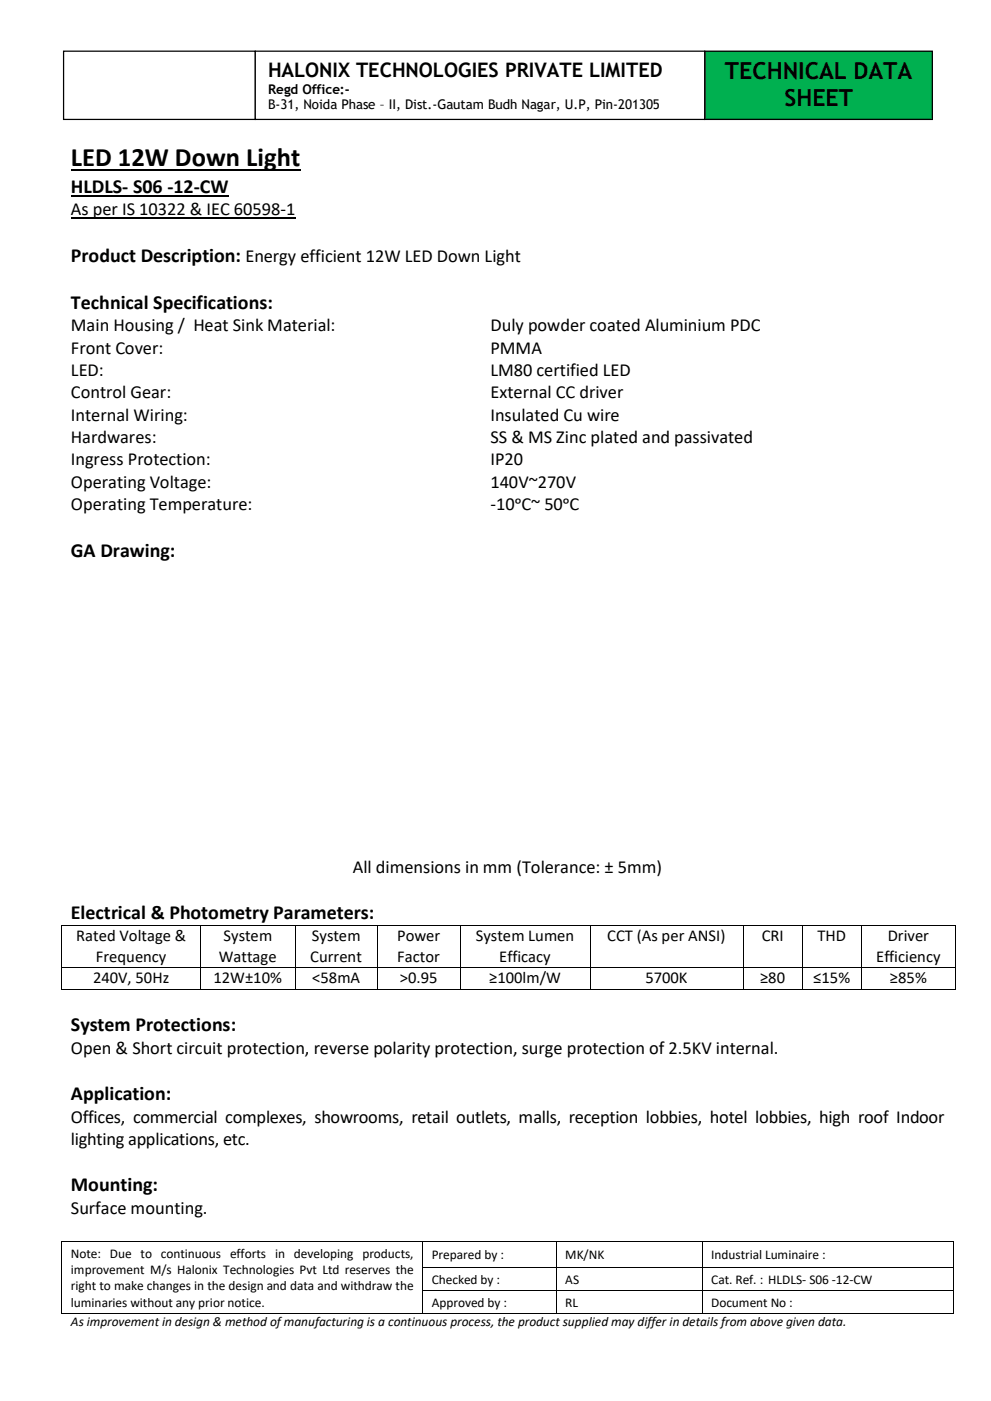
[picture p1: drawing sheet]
<svg xmlns="http://www.w3.org/2000/svg" width="210mm" height="297mm" viewBox="0 0 210 297" stroke-linecap="round" stroke-linejoin="round" font-family="sans-serif">
<defs><g id="words">
<text font-size="5.6" x="15" y="35.3">LED 12W Down Light</text>
<g font-size="5">
<text x="153.7" y="16.7">TECHNICAL DATA</text>
<text x="166.3" y="22.4">SHEET</text>
</g>
<g font-size="4.2">
<text x="56.8" y="16.3">HALONIX TECHNOLOGIES PRIVATE LIMITED</text>
<text x="15" y="40.9">HLDLS- S06 -12-CW</text>
<text x="15" y="55.5">Product Description: Energy efficient 12W LED Down Light</text>
<text x="15" y="65.4">Technical Specifications:</text>
<text x="15" y="118">GA Drawing:</text>
<text x="15" y="194.8">Electrical &amp; Photometry Parameters:</text>
<text x="15" y="218.5">System Protections:</text>
<text x="15" y="233.2">Application:</text>
<text x="15" y="252.5">Mounting:</text>
</g>
<g font-size="3.9">
<text x="15" y="45.6">As per IS 10322 &amp; IEC 60598-1</text>
<text x="15" y="70.2">Main Housing / Heat Sink Material:</text>
<text x="104" y="70.2">Duly powder coated Aluminium PDC</text>
<text x="15" y="74.9">Front Cover:</text>
<text x="104" y="74.9">PMMA</text>
<text x="15" y="79.7">LED:</text>
<text x="104" y="79.7">LM80 certified LED</text>
<text x="15" y="84.4">Control Gear:</text>
<text x="15" y="89.2">Internal Wiring:</text>
<text x="104" y="84.4">External CC driver</text>
<text x="104" y="89.2">Insulated Cu wire</text>
<text x="15" y="93.9">Hardwares:</text>
<text x="104" y="93.9">SS &amp; MS Zinc plated and passivated</text>
<text x="15" y="98.6">Ingress Protection:</text>
<text x="104" y="98.6">IP20</text>
<text x="15" y="103.4">Operating Voltage:</text>
<text x="104" y="103.4">140V~270V</text>
<text x="15" y="108.1">Operating Temperature:</text>
<text x="104" y="108.1">-10ᵒC~ 50ᵒC</text>
<text x="74.8" y="185">All dimensions in mm (Tolerance: ± 5mm)</text>
<text x="15" y="223.3">Open &amp; Short circuit protection, reverse polarity protection, surge protection of 2.5KV internal.</text>
<text x="15" y="237.9">Offices, commercial complexes, showrooms, retail outlets, malls, reception lobbies, hotel lobbies, high roof Indoor</text>
<text x="15" y="242.7">lighting applications, etc.</text>
<text x="15" y="257.3">Surface mounting.</text>
</g>
<g font-size="3.5">
<text x="16.2" y="199.5">Rated Voltage &amp;</text>
<text x="20.3" y="203.8">Frequency</text>
<text x="46.4" y="203.8">Wattage</text>
<text x="47.4" y="199.5">System</text>
<text x="65.8" y="203.8">Current</text>
<text x="66.1" y="199.5">System</text>
<text x="84.2" y="199.5">Power</text>
<text x="84.2" y="203.8">Factor</text>
<text x="100.9" y="199.5">System Lumen</text>
<text x="105.8" y="203.8">Efficacy</text>
<text x="128.7" y="199.5">CCT (As per ANSI)</text>
<text x="161.5" y="199.5">CRI</text>
<text x="173.3" y="199.5">THD</text>
<text x="185.7" y="203.8">Efficiency</text>
<text x="188.2" y="199.5">Driver</text>
<text x="19.7" y="208.4">240V, 50Hz</text>
<text x="45.3" y="208.4">12W±10%</text>
<text x="66.2" y="208.4">&lt;58mA</text>
<text x="84.8" y="208.4">&gt;0.95</text>
<text x="103.7" y="208.4">≥100lm/W</text>
<text x="136.8" y="208.4">5700K</text>
<text x="161.1" y="208.4">≥80</text>
<text x="172.4" y="208.4">≤15%</text>
<text x="188.6" y="208.4">≥85%</text>
</g>
<g font-size="2.8">
<text x="56.8" y="19.9">Regd Office:-</text>
<text x="56.8" y="23.2">B-31, Noida Phase – II, Dist.-Gautam Budh Nagar, U.P, Pin-201305</text>
<text x="15" y="266.6">Note: Due to continuous efforts in developing products,</text>
<text x="15" y="270">improvement M/s Halonix Technologies Pvt Ltd reserves the</text>
<text x="91.5" y="266.9">Prepared by :</text>
<text x="119.8" y="266.9">MK/NK</text>
<text x="150.7" y="266.9">Industrial Luminaire :</text>
<text x="15" y="273.4">right to make changes in the design and data and withdraw the</text>
<text x="91.5" y="272">Checked by :</text>
<text x="119.8" y="272">AS</text>
<text x="150.7" y="272">Cat. Ref. : HLDLS- S06 -12-CW</text>
<text x="15" y="276.9">luminaries without any prior notice.</text>
<text x="15" y="281.1">As improvement in design &amp; method of manufacturing is a continuous process, the product supplied may differ in details from above given data.</text>
<text x="91.5" y="276.9">Approved by :</text>
<text x="119.8" y="276.9">RL</text>
<text x="150.7" y="276.9">Document No :</text>
</g>
</g></defs>
<path d="M15 36.1h48.6" fill="none" stroke="#000" stroke-width=".38"/>
<path d="M15 41.5h33.4" fill="none" stroke="#000" stroke-width=".3"/>
<path d="M15 46.2h47.6" fill="none" stroke="#000" stroke-width=".25"/>
<g fill="#000">
<path d="M13 196h.2v.2h-.2z" fill-rule="evenodd"/>
<path d="M13 196h.2v.2h-.2z" fill-rule="evenodd"/>
<path d="M42.5 196h.1v.2h-.1z" fill-rule="evenodd"/>
<path d="M62.5 196h.2v.2h-.2z" fill-rule="evenodd"/>
<path d="M80 196h.2v.2h-.2z" fill-rule="evenodd"/>
<path d="M97.5 196h.1v.2h-.1z" fill-rule="evenodd"/>
<path d="M125 196h.2v.2h-.2z" fill-rule="evenodd"/>
<path d="M157.5 196h.2v.2h-.2z" fill-rule="evenodd"/>
<path d="M170 196h.2v.2h-.2z" fill-rule="evenodd"/>
<path d="M182.5 196h.2v.2h-.2z" fill-rule="evenodd"/>
<path d="M202.5 196h.2v.2h-.2z" fill-rule="evenodd"/>
<path d="M202.5 196h.2v.2h-.2z" fill-rule="evenodd"/>
<path d="M13 204.9h.2v.2h-.2z" fill-rule="evenodd"/>
<path d="M13 209.6h.2v.1h-.2z" fill-rule="evenodd"/>
<path d="M13 209.6h.2v.1h-.2z" fill-rule="evenodd"/>
<path d="M42.5 204.9h.1v.2h-.1z" fill-rule="evenodd"/>
<path d="M42.5 209.6h.1v.1h-.1z" fill-rule="evenodd"/>
<path d="M62.5 204.9h.2v.2h-.2z" fill-rule="evenodd"/>
<path d="M62.5 209.6h.2v.1h-.2z" fill-rule="evenodd"/>
<path d="M80 204.9h.2v.2h-.2z" fill-rule="evenodd"/>
<path d="M80 209.6h.2v.1h-.2z" fill-rule="evenodd"/>
<path d="M97.5 204.9h.1v.2h-.1z" fill-rule="evenodd"/>
<path d="M97.5 209.6h.1v.1h-.1z" fill-rule="evenodd"/>
<path d="M125 204.9h.2v.2h-.2z" fill-rule="evenodd"/>
<path d="M125 209.6h.2v.1h-.2z" fill-rule="evenodd"/>
<path d="M157.5 204.9h.2v.2h-.2z" fill-rule="evenodd"/>
<path d="M157.5 209.6h.2v.1h-.2z" fill-rule="evenodd"/>
<path d="M170 204.9h.2v.2h-.2z" fill-rule="evenodd"/>
<path d="M170 209.6h.2v.1h-.2z" fill-rule="evenodd"/>
<path d="M182.5 204.9h.2v.2h-.2z" fill-rule="evenodd"/>
<path d="M182.5 209.6h.2v.1h-.2z" fill-rule="evenodd"/>
<path d="M202.5 204.9h.2v.2h-.2z" fill-rule="evenodd"/>
<path d="M202.5 209.6h.2v.1h-.2z" fill-rule="evenodd"/>
<path d="M202.5 209.6h.2v.1h-.2z" fill-rule="evenodd"/>
<path d="M13 263.1h.2v.2h-.2z" fill-rule="evenodd"/>
<path d="M13 263.1h.2v.2h-.2z" fill-rule="evenodd"/>
<path d="M13 268.6h.2v.1h-.2z" fill-rule="evenodd"/>
<path d="M13 273.5h.2v.1h-.2z" fill-rule="evenodd"/>
<path d="M13 278.3h.2v.1h-.2z" fill-rule="evenodd"/>
<path d="M13 278.3h.2v.1h-.2z" fill-rule="evenodd"/>
<path d="M89.6 263.1h.1v.2h-.1z" fill-rule="evenodd"/>
<path d="M89.6 268.6h.1v.1h-.1z" fill-rule="evenodd"/>
<path d="M89.6 273.5h.1v.1h-.1z" fill-rule="evenodd"/>
<path d="M89.6 278.3h.1v.1h-.1z" fill-rule="evenodd"/>
<path d="M117.9 263.1h.2v.2h-.2z" fill-rule="evenodd"/>
<path d="M117.9 268.6h.2v.1h-.2z" fill-rule="evenodd"/>
<path d="M117.9 273.5h.2v.1h-.2z" fill-rule="evenodd"/>
<path d="M117.9 278.3h.2v.1h-.2z" fill-rule="evenodd"/>
<path d="M148.8 263.1h.1v.2h-.1z" fill-rule="evenodd"/>
<path d="M148.8 268.6h.1v.1h-.1z" fill-rule="evenodd"/>
<path d="M148.8 273.5h.1v.1h-.1z" fill-rule="evenodd"/>
<path d="M148.8 278.3h.1v.1h-.1z" fill-rule="evenodd"/>
<path d="M201.9 263.1h.2v.2h-.2z" fill-rule="evenodd"/>
<path d="M201.9 263.1h.2v.2h-.2z" fill-rule="evenodd"/>
<path d="M201.9 268.6h.2v.1h-.2z" fill-rule="evenodd"/>
<path d="M201.9 273.5h.2v.1h-.2z" fill-rule="evenodd"/>
<path d="M201.9 278.3h.2v.1h-.2z" fill-rule="evenodd"/>
<path d="M201.9 278.3h.2v.1h-.2z" fill-rule="evenodd"/>
</g>
<g fill="none" stroke="#000" stroke-width=".21">
<path d="M13.1 196.2v8.7M13.2 196.1h29.3M42.6 196.2v8.7M42.6 196.1h19.9M62.6 196.2v8.7M62.7 196.1h17.3M80.1 196.2v8.7M80.2 196.1h17.3M97.6 196.2v8.7M97.6 196.1h27.4M125.1 196.2v8.7M125.2 196.1h32.3"/>
<path d="M157.6 196.2v8.7M157.7 196.1h12.3M170.1 196.2v8.7M170.2 196.1h12.3M182.6 196.2v8.7M182.7 196.1h19.8M202.6 196.2v8.7M13.1 205.1v4.5M13.2 205h29.3M13.2 209.7h29.3M42.6 205.1v4.5M42.6 205h19.9"/>
<path d="M42.6 209.7h19.9M62.6 205.1v4.5M62.7 205h17.3M62.7 209.7h17.3M80.1 205.1v4.5M80.2 205h17.3M80.2 209.7h17.3M97.6 205.1v4.5M97.6 205h27.4M97.6 209.7h27.4M125.1 205.1v4.5M125.2 205h32.3"/>
<path d="M125.2 209.7h32.3M157.6 205.1v4.5M157.7 205h12.3M157.7 209.7h12.3M170.1 205.1v4.5M170.2 205h12.3M170.2 209.7h12.3M182.6 205.1v4.5M182.7 205h19.8M182.7 209.7h19.8M202.6 205.1v4.5M13.1 263.3v5.3"/>
<path d="M13.1 268.7v4.8M13.1 273.6v4.7M13.2 263.2h76.4M13.2 278.3h76.4M89.6 263.3v5.3M89.6 268.7v4.8M89.6 273.6v4.7M89.7 263.2h28.2M89.7 268.6h28.2M89.7 273.6h28.2M89.7 278.3h28.2M118 263.3v5.3"/>
<path d="M118 268.7v4.8M118 273.6v4.7M118.1 263.2h30.7M118.1 268.6h30.7M118.1 273.6h30.7M118.1 278.3h30.7M148.8 263.3v5.3M148.8 268.7v4.8M148.8 273.6v4.7M148.9 263.2h53M148.9 268.6h53M148.9 273.6h53"/>
<path d="M148.9 278.3h53M202 263.3v5.3M202 268.7v4.8M202 273.6v4.7"/>
</g>
<path d="M149.4 10.8h48.2v14.5h-48.2z" fill-rule="evenodd" fill="#00b050"/>
<path d="M149.4 10.8h48.2v14.5h-48.2z" fill="none" stroke="#000" stroke-width=".26"/>
<path d="M13.5 10.8h40.6v14.5h-40.6z" fill-rule="evenodd" fill="#fff"/>
<path d="M13.5 10.8h40.6v14.5h-40.6z" fill="none" stroke="#000" stroke-width=".26"/>
<path d="M54.1 10.8h95.3v14.5h-95.3z" fill-rule="evenodd" fill="#fff"/>
<path d="M54.1 10.8h95.3v14.5h-95.3z" fill="none" stroke="#000" stroke-width=".26"/>
<use href="#words"/>
</svg>
